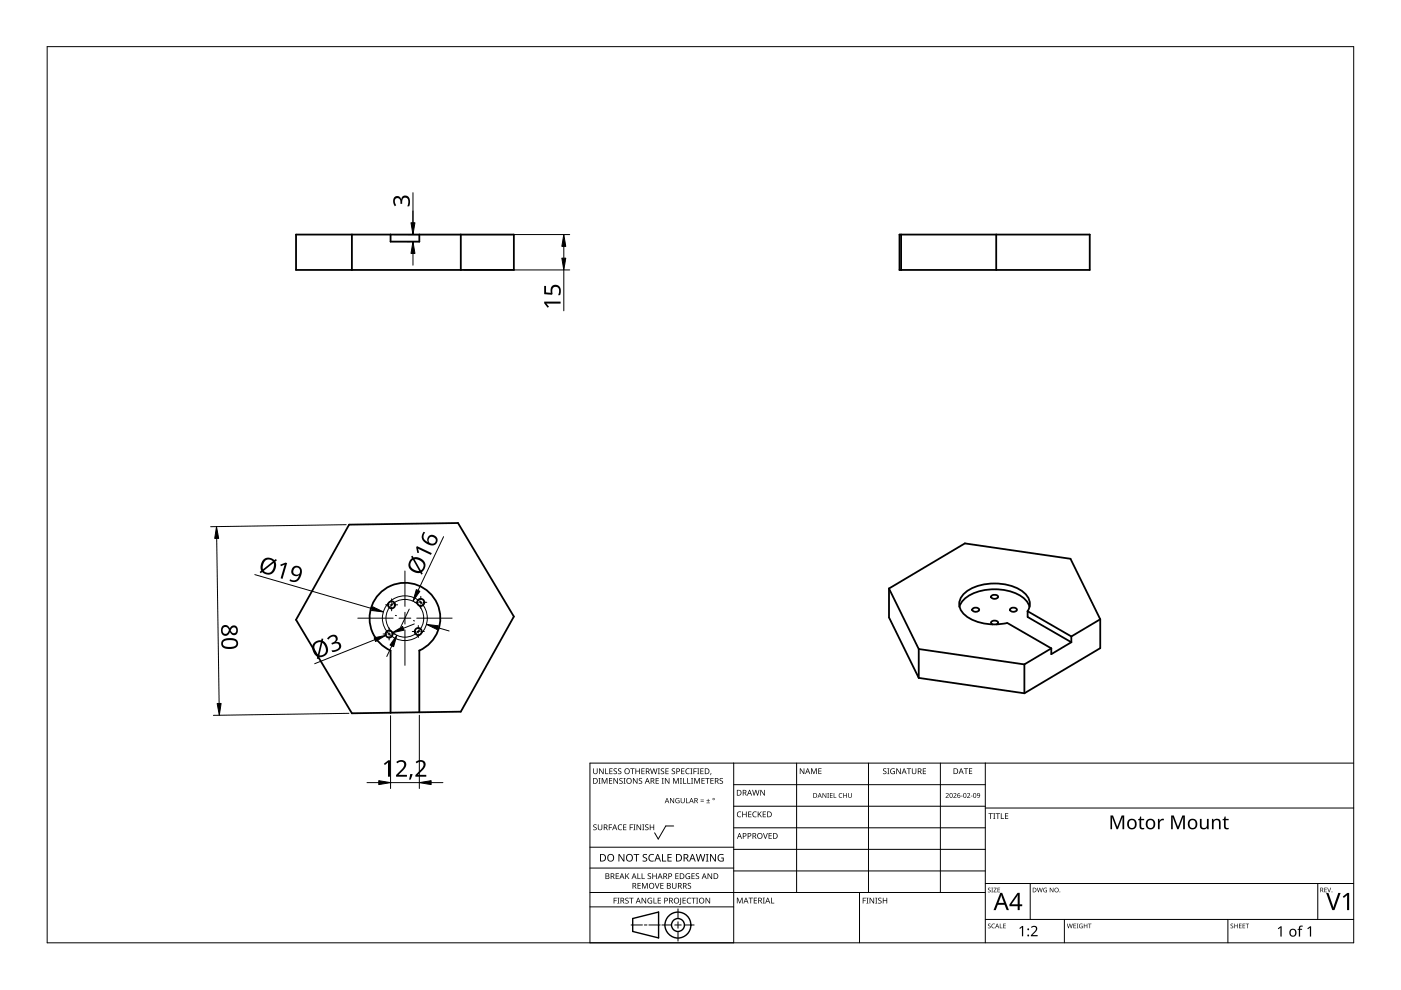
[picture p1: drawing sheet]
<svg xmlns="http://www.w3.org/2000/svg" width="297mm" height="210mm" viewBox="0 0 297 210" stroke-linecap="round" stroke-linejoin="round" font-family="sans-serif">
<g fill="none" stroke="#000" stroke-width=".38">
<path d="M62.8 49.7h46.1v7.5h-46.1zM74.6 49.7v7.5M82.8 49.7v1.5h6.1v-1.5M97.7 49.7v7.5M190.7 49.7h40.3v7.5h-40.3zM191 49.7v7.5M211.2 49.7v7.5M74 111.2l23.1-.3 11.8 19.8-11.2 20.2-23.1 .3-11.8-19.8zM188.5 124.8l6.3 12.8M188.5 124.8v6.1l6.3 12.8M188.5 124.8l16.1-9.6 22.4 3.3 6.3 12.8M194.8 137.6v6.1"/>
<path d="M194.8 137.6l22.4 3.3M203.4 128.7a6.2 6.2 0 0 1 5.3-3.6 10.8 10.8 0 0 1 8.5 1.8l.8 1.1 .3 .7M206.2 129.1l.6-.3a.55 .55 0 0 1 .8 .6l-.2 .2a.72 .72 0 0 1-.8 .1 .72 .72 0 0 1-.4-.6zM210.2 126.4l.7-.3a.61 .61 0 0 1 .7 .4 .9 .9 0 0 1-1.5 0zM210.4 132.4l-.2-.3a.77 .77 0 0 1 .6-.6 .77 .77 0 0 1 .8 .5l-.3 .4M213.6 132.1l9.3 5.4M214.2 129.1l.6-.3a.55 .55 0 0 1 .8 .6l-.2 .2a.72 .72 0 0 1-.8 .1 .72 .72 0 0 1-.4-.6zM217.8 129.6a2.86 2.86 0 0 0-.9-4.1 11.2 11.2 0 0 0-12.1 0 2.98 2.98 0 0 0 0 5.1 11.3 11.3 0 0 0 8.7 1.5M222.9 137.5l-5.7 3.4M227.1 136.2l-4.2 2.5v-1.2M227.1 134.9l-9.2-5.3v1.2l9.2 5.4M227.1 134.9v1.3"/>
<path d="M233.3 131.3v6.1l-16.1 9.6M233.3 131.3l-6.2 3.6M88.9 151v-13.1a7.5 7.5 0 0 0 2.9-11.4 7.5 7.5 0 0 0-11.9 0 7.5 7.5 0 0 0 2.9 11.4v13.2M194.8 143.7l22.4 3.3M217.2 140.9v6.1"/>
<circle cx="82.5" cy="134.4" r=".75"/>
<circle cx="83" cy="128.2" r=".75"/>
<circle cx="88.7" cy="133.9" r=".75"/>
<circle cx="89.2" cy="127.7" r=".75"/>
</g>
<path d="M10 9.9h277v190h-277z" fill="none" stroke="#000" stroke-width=".21"/>
<g fill="none" stroke="#000" stroke-width=".21">
<path d="M125.1 179.6h30.5M142.8 175.1h-1.6l-1.6 2.8-.8-1.3M155.6 166.4h53.3M155.6 161.8v38.1h-30.5v-38.1h161.9M168.9 161.8v27.4M184.1 161.8v27.4M199.4 161.8v27.4M208.9 170.9h-53.3M208.9 175.5h-53.3M208.9 161.8v38.1M287 171.3h-78.1M125.1 192.3h30.5"/>
<path d="M125.1 189.2h83.8M133.8 196.1h2.4M136.6 196.1h.6M140 196.1h-2.4M140.3 196.1h2.1M143.1 196.1h1.3M143.7 195.4v1.4M143.7 197.5v2M143.7 192.7v2M147.2 196.1h-2.1M155.6 180.1h53.3M155.6 184h-30.5"/>
<path d="M182.2 189.2v10.7M208.9 184.7h-53.3M218.4 187.3v7.6M225.7 194.9v5M260.3 194.9v5M279.4 187.3v7.6M287 194.9h-78.1M287 187.3h-78.1"/>
</g>
<g fill="#000">
<path d="M125.8 174.9l.5-.1h.2l-.1 .2a.25 .25 0 0 0-.3-.1 .25 .25 0 0 0 0 .4 .42 .42 0 0 1 .4 .5 .42 .42 0 0 1-.7 .2v-.1a.27 .27 0 0 0 .5 0 .27 .27 0 0 0-.1-.4l-.4-.2zM125.8 162.9h.1v.8a.32 .32 0 0 0 .3 .3 .32 .32 0 0 0 .3-.3v-.8h.2v.8a.47 .47 0 0 1-.5 .4 .47 .47 0 0 1-.4-.4zM126.9 165h.4l-.1 .1v1l.1 .1h-.4l.1-.1v-1zM126.8 174.8h.1v.8a.32 .32 0 0 0 .3 .3 .32 .32 0 0 0 .3-.3v-.8h.2v.8a.47 .47 0 0 1-.5 .4 .47 .47 0 0 1-.4-.4zM127 162.9h.2l.6 1v-1h.2v1.2h-.2l-.7-1 .1 1h-.2zM127.6 165h.2l.4 1 .4-1h.2v1.2h-.2v-1.1l-.4 1.1h-.1l-.4-1.1v1.1h-.1zM128.3 162.9h.2v1.1h.5v.1h-.7zM129.1 174.8h.7v.1h-.6v.5h.5v.1h-.5v.5h-.1zM129.1 165h.7v.1h-.5v.4h.5v.1h-.5v.4h.5v.2h-.7zM129.2 162.9h.7v.1h-.5v.4h.4v.2h-.4v.4h.5v.1h-.7zM130.1 163l.5-.1 .2 .1v.1a.25 .25 0 0 0-.4-.1 .25 .25 0 0 0 0 .4 .42 .42 0 0 1 .4 .5 .42 .42 0 0 1-.7 .2v-.1a.27 .27 0 0 0 .5 0 .27 .27 0 0 0-.1-.4l-.4-.2zM130.1 165h.1l.7 1v-1h.1v1.2h-.2l-.6-1v1h-.1z"/>
<path d="M131.1 175l.5-.2 .3 .1-.1 .1a.49 .49 0 0 0-.7 .4 .49 .49 0 0 0 .8 .4 .57 .57 0 0 1-.8 0 .57 .57 0 0 1 0-.8zM131.1 163l.4-.1 .2 .1v.1a.25 .25 0 0 0-.4-.1 .25 .25 0 0 0 0 .4 .42 .42 0 0 1 .4 .5 .42 .42 0 0 1-.6 .2v-.1a.27 .27 0 0 0 .4 0 .27 .27 0 0 0-.1-.4l-.3-.2zM131.4 165.1l.4-.2 .2 .1v.1a.25 .25 0 0 0-.4-.1 .25 .25 0 0 0 0 .4l.4 .2v.4l-.4 .2-.3-.1 .1-.1a.27 .27 0 0 0 .4 .1 .27 .27 0 0 0-.1-.4l-.4-.3zM132.2 165h.4l-.1 .1v1l.1 .1h-.4l.1-.1v-1zM132.1 174.8h.7v.1h-.5v.4h.5v.1h-.5v.5h.5v.1h-.7zM133.5 174.8h.7v.1h-.5v.5h.5v.1h-.5v.5h-.2zM133.6 162.9h.9v.1h-.3v1.1h-.2v-1.1h-.4zM134.3 174.8h.4l-.1 .1v1l.1 .1h-.4l.1-.1v-1zM134.2 165h.2l.6 1v-1h.2v1.2h-.2l-.7-1v1h-.1zM134.7 162.9h.2v.5h.6v-.5h.2v1.2h-.2v-.5h-.6v.5h-.2zM135 174.8h.1l.7 1v-1h.1v1.2h-.2l-.6-1v1h-.1zM135.5 165.1l.4-.2 .2 .1v.1a.25 .25 0 0 0-.4-.1 .25 .25 0 0 0 0 .4l.4 .2v.4l-.4 .2-.3-.1 .1-.1a.27 .27 0 0 0 .4 .1 .27 .27 0 0 0-.1-.4l-.3-.3z"/>
<path d="M136.2 174.8h.4l-.1 .1v1l.1 .1h-.4l.1-.1v-1zM136 162.9h.7v.1h-.6v.4h.5v.2h-.5v.4h.6v.1h-.7zM136.8 174.9l.4-.1h.3l-.1 .2a.25 .25 0 0 0-.3-.1 .25 .25 0 0 0 0 .4 .42 .42 0 0 1 .4 .5 .42 .42 0 0 1-.7 .2v-.1a.27 .27 0 0 0 .5 0 .27 .27 0 0 0-.1-.4l-.4-.2zM137.8 174.8h.1v.5h.6v-.5h.2v1.2h-.2v-.6h-.6v.6h-.1zM137.8 162.9h.2l.3 1 .2-1h.2l.3 1 .2-1h.2l-.3 1.2h-.2l-.3-1-.3 1h-.1zM139 165h.7v.1h-.5v.4h.5v.1h-.5v.4h.5v.2h-.7zM139.5 162.9h.4l-.1 .1v1l.1 .1h-.4l.1-.1v-1zM140.3 165h.4l-.1 .1v1l.1 .1h-.4l.1-.1v-1zM140.1 163l.5-.1 .2 .1v.1a.25 .25 0 0 0-.4-.1 .25 .25 0 0 0 0 .4 .42 .42 0 0 1 .4 .5 .42 .42 0 0 1-.7 .2l.1-.1a.27 .27 0 0 0 .4 0 .27 .27 0 0 0-.1-.4l-.4-.2zM141.1 162.9h.7v.1h-.6v.4h.5v.2h-.5v.4h.6v.1h-.7zM141 165h.1l.7 1v-1h.1v1.2h-.1l-.7-1v1h-.1zM142.1 169.2h.1l.6 .9v-.9h.1v1.1h-.1l-.6-.9v.9h-.1z"/>
<path d="M142.5 163l.4-.1 .2 .1v.1a.25 .25 0 0 0-.4-.1 .25 .25 0 0 0 0 .4 .42 .42 0 0 1 .4 .5 .42 .42 0 0 1-.6 .2v-.1a.27 .27 0 0 0 .4 0 .27 .27 0 0 0-.1-.4l-.4-.2zM142.7 165h.2l.4 1 .4-1h.2v1.2h-.1v-1.1l-.4 1.1h-.2l-.4-1.1v1.1h-.1zM143.3 169.3l.5-.1 .3 .1-.1 .1a.45 .45 0 0 0-.7 .3 .45 .45 0 0 0 .6 .5v-.4h-.2v-.1h.4v.6a.6 .6 0 0 1-.8-.2 .6 .6 0 0 1 0-.8zM144.2 165h.4l-.2 .1v1l.2 .1h-.4l.1-.1v-1zM144.8 165h.2v1h.5v.2h-.7zM144.4 162.9h.7v.1h-.5v.4h.5v.2h-.5v.4h.5v.1h-.7zM144.3 169.2h.2v.7a.28 .28 0 0 0 .2 .3 .28 .28 0 0 0 .3-.3v-.7h.2v.7a.42 .42 0 0 1-.5 .4 .42 .42 0 0 1-.4-.4zM145.5 169.2h.1v1h.5v.1h-.6zM145.7 165h.2v1h.5v.2h-.7zM145.5 163.1l.3-.2 .4 .1v.1l-.3-.1a.49 .49 0 0 0-.4 .7 .49 .49 0 0 0 .7 .3 .57 .57 0 0 1-.8-.1 .57 .57 0 0 1 0-.8zM146.4 162.9h.4l-.1 .1v1l.1 .1h-.4l.1-.1v-1zM146.5 165h.5l-.2 .1v1l.2 .1h-.5l.2-.1v-1z"/>
<path d="M147 162.9h.7v.1h-.5v.5h.5v.1h-.5v.5h-.2zM147.2 165h.2l.4 1 .4-1h.2v1.2h-.2l.1-1.1-.5 1.1h-.1l-.4-1.1v1.1h-.1zM147.8 162.9h.5l-.2 .1v1l.2 .1h-.5l.2-.1v-1zM148.5 169.9h.7v.1h-.7zM148.5 169.5h.7v.2h-.7zM148.5 162.9h.7v.1h-.6v.4h.5v.2h-.5v.4h.6v.1h-.7zM148.7 165h.7v.1h-.5v.4h.5v.1h-.5v.4h.5v.2h-.7zM149.8 170.2h.7v.1h-.7zM149.5 165h.9v.1h-.3v1.1h-.2v-1.1h-.4zM150.1 169.4l.1 .3h.3l-.3 .1v.3l-.1-.3h-.3l.3-.1zM150.7 163.9h.1l-.2 .4zM150.6 165h.7v.1h-.5v.4h.5v.1h-.5v.4h.5v.2h-.7z"/>
<path d="M152.6 165.1l.4-.2 .3 .1-.1 .1a.25 .25 0 0 0-.4-.1 .25 .25 0 0 0 0 .4l.4 .2 .1 .4-.4 .2-.4-.1 .1-.1a.27 .27 0 0 0 .5 .1 .27 .27 0 0 0-.1-.4l-.4-.3zM156.4 172.2l.4-.2 .4 .1-.1 .1a.49 .49 0 0 0-.7 .5 .49 .49 0 0 0 .7 .4 .57 .57 0 0 1-.8 0 .57 .57 0 0 1 0-.8zM157.4 172.1h.1v.5h.7v-.5h.1v1.2h-.1v-.6h-.7v.6h-.1zM158.6 172.1h.7v.1h-.5v.4h.5v.1h-.5v.4h.5v.2h-.7zM159.7 172.2l.3-.2 .4 .1v.1h-.3a.49 .49 0 0 0-.4 .6 .49 .49 0 0 0 .7 .3 .57 .57 0 0 1-.8 0 .57 .57 0 0 1 0-.8zM159.5 167.5h.1l.3 1 .3-1h.1l.3 1 .3-1h.1l-.3 1.2h-.2l-.3-1.1-.2 1.1h-.2zM160.7 172.1h.1v.6l.5-.6h.2l-.5 .5 .5 .7h-.1l-.5-.6-.1 .6h-.1zM161.8 176.6h.1l.4 1.1 .3-1.1h.2l-.4 1.2h-.2zM161.2 167.5h.2l.6 1v-1h.2v1.2h-.2l-.7-1v1h-.1zM161.7 172.1h.7v.1h-.5v.4h.5v.1h-.5v.4h.5v.2h-.7zM163 176.6h.6v.2h-.5v.3h.5v.2h-.5v.4h.5v.1h-.6zM169.6 162.9h.2l.6 1v-1h.1v1.2h-.1l-.7-1v1h-.1z"/>
<path d="M172 162.9h.2l.4 1 .3-1h.3v1.2h-.2v-1l-.4 1h-.1l-.4-1.1v1.1h-.1zM173.5 162.9h.7v.1h-.5v.4h.4v.1h-.4v.5h.5v.1h-.7zM174.4 168.1h.1l.6 .9v-.9h.1v1.1h-.2l-.5-.9v.9h-.1zM175.4 168.1h.4l-.2 .1 .2 1h-.4l.1-.1zM176 168.1h.5v.2h-.4v.3h.4v.1h-.4v.4h.4v.1h-.5zM176.8 168.1h.1v1h.4v.1h-.5zM178 168.3l.3-.2 .3 .1-.1 .1a.41 .41 0 0 0-.6 .4 .41 .41 0 0 0 .7 .3 .48 .48 0 0 1-.7 0 .48 .48 0 0 1 .1-.7zM178.8 168.1h.1v.5h.5v-.5h.2v1.1h-.2v-.5h-.5v.5h-.1zM179.8 168.1h.2v.7a.26 .26 0 0 0 .2 .3 .26 .26 0 0 0 .3-.3v-.7h.1v.7a.39 .39 0 0 1-.4 .4 .39 .39 0 0 1-.4-.4zM187.3 163l.4-.1 .2 .1v.1a.25 .25 0 0 0-.4-.1 .25 .25 0 0 0 0 .4 .42 .42 0 0 1 .4 .5 .42 .42 0 0 1-.6 .2v-.1a.27 .27 0 0 0 .4 0 .27 .27 0 0 0-.1-.4l-.3-.2zM188.1 162.9h.5l-.2 .1v1l.2 .1h-.5l.2-.1v-1zM188.9 163.1l.5-.2 .3 .1v.1a.5 .5 0 0 0-.8 .4 .5 .5 0 0 0 .7 .5v-.4h-.3v-.1h.4v.6a.66 .66 0 0 1-.8-.1 .66 .66 0 0 1 0-.9z"/>
<path d="M190 162.9h.2l.7 1-.1-1h.2v1.2h-.2l-.6-1v1h-.2zM192.3 162.9h.9v.1h-.4v1.1h-.2v-1.1h-.3zM193.3 162.9h.2v.8a.32 .32 0 0 0 .3 .3 .32 .32 0 0 0 .3-.3v-.8h.2v.8a.47 .47 0 0 1-.5 .4 .47 .47 0 0 1-.5-.4zM195.7 162.9h.6v.1h-.5v.4h.5v.2h-.5v.4h.5v.1h-.6zM200.5 168.3a.37 .37 0 0 1 .6 0 .37 .37 0 0 1-.2 .5l-.3 .3h.6v.1h-.7l.3-.4a.27 .27 0 0 0 .2-.4 .27 .27 0 0 0-.4-.1zM202.1 168.3a.37 .37 0 0 1 .6 0 .37 .37 0 0 1-.2 .5l-.2 .3h.5v.1h-.7l.3-.4a.27 .27 0 0 0 .3-.4 .27 .27 0 0 0-.5-.1zM203.7 168.7h.4v.1h-.4zM204.4 162.9h.9v.1h-.4v1.1h-.2v-1.1h-.3zM205 168.3a.37 .37 0 0 1 .6 0 .37 .37 0 0 1-.2 .5l-.2 .3h.5v.1h-.7l.3-.4a.27 .27 0 0 0 .3-.4 .27 .27 0 0 0-.5-.1zM205.8 168.7h.4v.1h-.4zM205.4 162.9h.7v.1h-.5v.4h.5v.1h-.5v.5h.5v.1h-.7zM209.6 172.4h.9v.2h-.4v1h-.1v-1h-.4z"/>
<path d="M210.6 172.4h.4l-.1 .1v1l.1 .1h-.4l.1-.1v-1zM211.1 172.4h.9v.2h-.4v1h-.1v-1h-.4zM212.2 172.4h.2v1.1h.5v.1h-.7zM213.1 172.4h.7v.2h-.6v.3h.5v.2h-.5v.4h.6v.1h-.7zM235.4 172.9h.6l.9 2.4 .9-2.4h.6v2.9h-.4v-2.5l-1 2.5h-.3l-.9-2.5v2.5h-.4zM241.7 173.1h.3v.5h.6v.3h-.6v1.3l.2 .3h.4v.3a.67 .67 0 0 1-1-.6v-1.3h-.3v-.2l.3-.1zM245.5 173.6h.3l.1 .4 .3-.4h.6l-.1 .3-.4 .1-.3 .3-.1 1.5h-.4zM248.3 172.9h.5l.9 2.4 1-2.4h.5v2.9h-.3v-2.5l-1 2.5h-.3l-1-2.5v2.5h-.3zM254.4 173.6h.4v1.4a.59 .59 0 0 0 .7 .5 .59 .59 0 0 0 .4-.7v-1.2h.4v2.2h-.3l-.1-.3a.84 .84 0 0 1-.9 .3 .84 .84 0 0 1-.6-.7zM257 173.6h.2l.1 .3a.83 .83 0 0 1 .9-.3 .83 .83 0 0 1 .6 .8v1.4h-.4v-1.4a.59 .59 0 0 0-.7-.5 .59 .59 0 0 0-.4 .8v1.1h-.3zM259.7 173.1h.2v.5h.6v.3h-.6v1.3l.2 .3h.4v.3a.67 .67 0 0 1-1-.6v-1.3h-.3v-.2l.3-.1zM130.1 190.3h.7v.2h-.5v.4h.4v.1h-.4v.6h-.2z"/>
<path d="M130.5 185.2h.7v.1h-.5v.4h.5v.1h-.5v.4h.5v.2h-.7zM130.9 190.3h.4l-.1 .2v.9l.1 .2h-.4l.1-.2v-.9zM131.1 181.1h.3l.8 1.3v-1.3h.2v1.6h-.3l-.8-1.4v1.4h-.2zM132.6 190.5l.4-.2 .3 .1-.1 .1a.25 .25 0 0 0-.4-.1 .25 .25 0 0 0 0 .4 .4 .4 0 0 1 .5 .3 .4 .4 0 0 1-.3 .5 .4 .4 0 0 1-.5-.2h.1a.27 .27 0 0 0 .5 .1 .27 .27 0 0 0-.1-.5l-.4-.2zM132.6 185.2h.1v.6l.6-.6h.1l-.4 .5 .5 .7h-.2l-.5-.6-.1 .6h-.1zM133.4 190.3h.9v.2h-.4v1.1h-.1v-1.1h-.4zM134.3 181.1h1.2v.2h-.5v1.4h-.2v-1.4h-.5zM135.2 185.2h.1v1h.5v.2h-.6zM135.2 187.2h.6v.1h-.5v.4h.5v.2h-.5v.4h.5v.1h-.6zM136 185.2h.2v1h.5v.2h-.7zM136.1 187.2h.2l.4 1 .4-1h.2v1.2h-.1v-1l-.4 1h-.2l-.4-1 .1 1h-.2zM136 190.3h.2l.7 1.1-.1-1.1h.2v1.3h-.2l-.6-1v1h-.2z"/>
<path d="M136.3 181.2l.4-.1h.5l-.2 .2a.33 .33 0 0 0-.5 .1 .33 .33 0 0 0 .4 .4 .49 .49 0 0 1 .3 .7 .49 .49 0 0 1-.8 .2l-.2-.1v-.2l.3 .1a.35 .35 0 0 0 .5-.2 .35 .35 0 0 0-.4-.4l-.3-.3zM137.4 190.5l.6-.2 .3 .1-.1 .1a.5 .5 0 0 0-.8 .4 .5 .5 0 0 0 .7 .5v-.3h-.3v-.2h.5v.6a.66 .66 0 0 1-.9-.1 .66 .66 0 0 1 0-.9zM137.4 185.3l.4-.2 .2 .1v.1a.25 .25 0 0 0-.4-.1 .25 .25 0 0 0 0 .4 .42 .42 0 0 1 .4 .6 .42 .42 0 0 1-.6 .2v-.2a.27 .27 0 0 0 .4 .1 .27 .27 0 0 0-.1-.4l-.3-.3zM137.7 181.3l.4-.2h.6l-.1 .2-.4-.1a.64 .64 0 0 0-.5 .9 .64 .64 0 0 0 .9 .3v.2a.83 .83 0 0 1-1-.3 .83 .83 0 0 1 .1-1zM138.6 190.3h.1v1.1h.5v.2h-.6zM138.8 187.2h.2l.3 1.1 .4-1.1h.1l-.4 1.2h-.1zM138.3 185.2h.2v.5h.6v-.5h.1v1.2h-.1v-.6h-.6v.6h-.2zM139.5 190.3h.6v.2h-.5v.4h.5v.1h-.5v.4h.5v.2h-.6zM140.4 181.1h.2v1.4h.7v.2h-.9zM140 187.2h.7v.1h-.5v.4h.5v.2h-.5v.4h.5v.1h-.7zM141.5 181.1h.9v.2h-.7v.4h.7v.2h-.7v.6h.7v.2h-.9zM142.5 187.2h.1v.8a.32 .32 0 0 0 .4 .3 .32 .32 0 0 0 .3-.3v-.8h.1v.8a.47 .47 0 0 1-.4 .4 .47 .47 0 0 1-.5-.4z"/>
<path d="M143.2 185.2h.7v.1h-.6v.4h.5v.1h-.5v.4h.6v.2h-.7zM144.2 190.3h.2v1.3l-.1 .2-.3 .1v-.2l.2-.1zM144.7 190.3h.7v.2h-.5v.4h.5v.1h-.5v.4h.5v.2h-.7zM145.5 185.3l.4-.2 .4 .1-.1 .1a.5 .5 0 0 0-.7 .4 .5 .5 0 0 0 .7 .5v-.3h-.3v-.2h.4v.6a.66 .66 0 0 1-.9-.1 .66 .66 0 0 1 .1-.9zM145.8 190.5l.3-.2 .4 .1v.1h-.3a.49 .49 0 0 0-.4 .6 .49 .49 0 0 0 .7 .3 .57 .57 0 0 1-.8 0 .57 .57 0 0 1 0-.8zM145.9 187.3l.4-.1 .2 .1v.1a.25 .25 0 0 0-.4-.1 .25 .25 0 0 0 0 .4l.4 .2v.3l-.4 .2h-.3l.1-.1a.27 .27 0 0 0 .4 0 .27 .27 0 0 0-.1-.4l-.4-.2zM146.6 190.3h.9v.2h-.4v1.1h-.1v-1.1h-.4zM146.6 185.2h.7v.1h-.5v.4h.5v.1h-.5v.4h.5v.2h-.7zM147.6 190.3h.4l-.1 .2v.9l.1 .2h-.4l.1-.2v-.9zM147.6 185.3l.4-.2 .2 .1v.1a.25 .25 0 0 0-.4-.1 .25 .25 0 0 0 0 .4 .42 .42 0 0 1 .4 .6 .42 .42 0 0 1-.7 .2l.1-.2a.27 .27 0 0 0 .4 .1 .27 .27 0 0 0-.1-.4l-.4-.3zM147.5 181.1h.2l.4 1.3 .3-1.3h.2l.4 1.3 .3-1.3h.2l-.4 1.6h-.2l-.4-1.4-.3 1.4h-.2zM149.7 181.1h.5l-.2 .1v1.3l.2 .2h-.5l.1-.2v-1.3z"/>
<path d="M149.6 190.3h.2l.6 1.1v-1.1h.2v1.3h-.2l-.7-1v1h-.1zM150 185.2h.2l.6 1v-1h.2v1.2h-.2l-.6-1v1h-.2zM150.5 181.1h.3l.8 1.3v-1.3h.2v1.6h-.2l-.9-1.4v1.4h-.2zM152.4 181.3l.7-.2h.3l-.1 .2a.65 .65 0 0 0-1 .5 .65 .65 0 0 0 .9 .7v-.5h-.3v-.2h.5v.8a.86 .86 0 0 1-1.1-.2 .86 .86 0 0 1 .1-1.1zM156.2 190.3h.3l.3 1 .4-1h.3v1.2h-.2v-1l-.4 1h-.1l-.4-1v1h-.2zM158.7 190.3h.9v.2h-.3v1h-.2v-1h-.4zM159.8 190.3h.7v.2h-.5v.3h.5v.2h-.5v.4h.5v.1h-.7zM161.7 190.3h.5l-.2 .2v.9l.2 .1h-.5l.2-.1v-.9zM163.5 190.3h.1v1.1h.6v.1h-.7zM182.9 190.3h.7v.2h-.5v.4h.5v.1h-.5v.6h-.2zM183.7 190.3h.4l-.1 .2v.9l.1 .2h-.4l.1-.2v-.9zM184.4 190.3h.1l.7 1v-1h.1v1.3h-.1l-.7-1v1h-.1z"/>
<path d="M185.6 190.3h.4l-.1 .2v.9l.1 .2h-.4l.1-.2v-.9zM186.2 190.5l.5-.2 .2 .1v.1a.25 .25 0 0 0-.4-.1 .25 .25 0 0 0 0 .4l.4 .2v.4l-.4 .2-.3-.1v-.1a.27 .27 0 0 0 .5 .1 .27 .27 0 0 0-.1-.5l-.4-.2zM187.2 190.3h.1v.6h.6v-.6h.2v1.3h-.2v-.6h-.6v.6h-.1zM209.5 188.3l.3-.1 .2 .2a.24 .24 0 0 0-.3-.1 .24 .24 0 0 0-.1 .3 .24 .24 0 0 0 .3 .1l.2 .2-.1 .2-.4 .1-.2-.2a.23 .23 0 0 0 .4 .2 .23 .23 0 0 0 0-.4l-.3-.2zM209.5 195.9l.3-.1 .2 .2a.24 .24 0 0 0-.3-.1 .24 .24 0 0 0-.1 .3 .24 .24 0 0 0 .3 .1 .31 .31 0 0 1 0 .5 .31 .31 0 0 1-.5-.1 .23 .23 0 0 0 .4 .1 .23 .23 0 0 0 0-.4l-.3-.2zM210.2 188.2h.3l-.1 .1 .1 .9h-.3l.1-.1zM210.3 196l.4-.2 .2 .1v.1a.39 .39 0 0 0-.6 .3 .39 .39 0 0 0 .6 .4 .46 .46 0 0 1-.7-.1 .46 .46 0 0 1 .1-.6zM210.7 188.2h.6l-.5 .9h.5v.1h-.7l.5-.9h-.4zM212 195.8h.1v.9l.4 .1h-.5zM211.5 188.2h.5l-.4 .1v.3h.4l-.4 .1v.4l.4 .1h-.5zM212.7 195.8h.5l-.4 .1v.3h.4l-.4 .2v.3l.4 .1h-.5zM216.1 196.8l.6-.5h.2v2.2h-.2v-1.9l-.4 .4z"/>
<path d="M218.6 196.5a.76 .76 0 0 1 1.2 0 .76 .76 0 0 1-.3 1.2l-.6 .6h1.1v.2h-1.4v-.2l.7-.8a.52 .52 0 0 0 .3-.8 .52 .52 0 0 0-.9 0zM219.8 188.2h.2l.2 .8 .2-.8h.1l.3 .8 .2-.8h.1l-.3 1h-.1l-.2-.8-.3 .8h-.1zM221.3 188.3h.7h-.1a.4 .4 0 0 0-.6 .4 .4 .4 0 0 0 .6 .4v-.3l-.2-.1h.3v.5a.53 .53 0 0 1-.7-.2 .53 .53 0 0 1 0-.7zM222.6 188.2h.1l.5 .8v-.8h.1v1h-.1l-.5-.8v.8h-.1zM226.2 195.8h.1l.2 .9 .3-.9h.1l.2 .9 .2-.9h.1l-.2 1h-.1l-.3-.8-.2 .8h-.1zM227.6 195.8h.5l-.4 .1v.3h.4l-.4 .2v.3l.4 .1h-.5zM228.3 195.8h.3l-.1 .1 .1 .9h-.3l.1-.1zM228.9 196l.7-.1-.2 .1a.4 .4 0 0 0-.5 .3 .4 .4 0 0 0 .5 .4v-.3l-.2-.1h.4v.5a.53 .53 0 0 1-.7-.1 .53 .53 0 0 1 0-.7zM229.8 195.8h.1v.4h.5v-.4h.1v1h-.1v-.4h-.5v.4h-.1zM230.7 195.8h.7l-.3 .1v.9h-.1v-.9zM260.9 195.9l.4-.1 .1 .2a.24 .24 0 0 0-.3-.1 .24 .24 0 0 0-.1 .3 .24 .24 0 0 0 .4 .1 .31 .31 0 0 1 0 .5 .31 .31 0 0 1-.5-.1 .23 .23 0 0 0 .3 .1 .23 .23 0 0 0 .1-.4l-.4-.2zM261.7 195.8h.1v.4h.5v-.4h.1v1h-.1v-.4h-.5v.4h-.1z"/>
<path d="M262.7 195.8h.5l-.4 .1v.3h.4l-.4 .2v.3l.4 .1h-.5zM263.5 195.8h.5l-.4 .1v.3h.4l-.4 .2v.3l.4 .1h-.5zM264.1 195.8h.7l-.3 .1v.9h-.1v-.9zM270.9 196.9l.6-.5h.2v2.2h-.2v-1.9l-.4 .3zM275.5 196.4l.7-.1v.2h-.4l-.1 .2-.1 .2h.5v.2h-.5v1.5h-.2v-1.5h-.3l.3-.2zM277.2 196.9l.6-.5h.2v2.2h-.3v-1.9l-.4 .3zM281.2 189.3h.5l1 3.2 1-3.2h.5l-1.3 3.7h-.4zM280.8 188.2h.5l-.4 .1v.3h.4l-.4 .1v.4l.4 .1h-.5zM281.4 188.2h.1l.3 .8 .3-.8h.1l-.3 1h-.1zM284.7 190.1l1-.8h.3v3.7h-.4v-3.2l-.7 .6z"/>
<path d="M125.8 165h.3a.54 .54 0 0 1 .6 .6 .56 .56 0 0 1-.6 .6h-.3zM125.9 165.1v.9h.2a.43 .43 0 0 0 .5-.4 .41 .41 0 0 0-.5-.5z"/>
<path d="M128 174.8h.3a.35 .35 0 0 1 .5 .2 .35 .35 0 0 1-.3 .5l.4 .5h-.2l-.3-.5h-.2v.5h-.2zM128.2 174.9v.5h.1a.23 .23 0 0 0 .3-.2 .23 .23 0 0 0-.3-.3z"/>
<path d="M130.3 174.8h.1l.5 1.2h-.2l-.1-.4h-.5l-.2 .4h-.1zM130.3 175l-.2 .5h.4z"/>
<path d="M132.3 163.5a.61 .61 0 0 1 1.2 0 .61 .61 0 0 1-1.2 0zM132.7 163.1l-.1 .4a.45 .45 0 0 0 .5 .4 .45 .45 0 0 0 .3-.5 .45 .45 0 0 0-.5-.4z"/>
<path d="M132.7 165.6a.61 .61 0 0 1 1.2 0 .61 .61 0 0 1-1.2 0zM133.1 165.2a.47 .47 0 0 0-.1 .7 .47 .47 0 0 0 .7-.1 .45 .45 0 0 0 0-.6 .45 .45 0 0 0-.6 0z"/>
<path d="M136.9 162.9h.4a.35 .35 0 0 1 .4 .3 .35 .35 0 0 1-.2 .4l.3 .5h-.2l-.3-.5h-.2v.5h-.2zM137.1 163v.5h.2a.23 .23 0 0 0 .3-.2 .23 .23 0 0 0-.3-.3z"/>
<path d="M137.2 165h.1l.5 1.2h-.2l-.1-.4h-.5l-.1 .4h-.2zM137.2 165.1l-.2 .6h.4z"/>
<path d="M138 165h.3a.35 .35 0 0 1 .4 .2 .35 .35 0 0 1-.2 .4l.3 .6h-.2l-.3-.5h-.2v.5h-.1zM138.1 165.1v.4h.2a.23 .23 0 0 0 .3-.2 .23 .23 0 0 0-.3-.2z"/>
<path d="M141.4 169.2h.1l.4 1.1h-.1l-.2-.3h-.4l-.1 .3h-.2zM141.4 169.3l-.2 .5h.4z"/>
<path d="M143.4 162.9h.3a.41 .41 0 0 1 .5 .5 .41 .41 0 0 1-.6 .3v.4h-.2zM143.6 163v.5a.29 .29 0 0 0 .4-.2 .29 .29 0 0 0-.4-.3z"/>
<path d="M146.5 169.2h.2l.4 1.1h-.2l-.1-.3h-.4l-.2 .3h-.1zM146.6 169.3l-.2 .5h.4z"/>
<path d="M147.2 169.2h.3a.31 .31 0 0 1 .4 .2 .31 .31 0 0 1-.2 .4l.3 .5h-.1l-.3-.5h-.2v.5h-.2zM147.4 169.3v.4h.1a.21 .21 0 0 0 .3-.2 .21 .21 0 0 0-.3-.2z"/>
<path d="M149.4 162.9h.4a.61 .61 0 0 1 .6 .6 .61 .61 0 0 1-.6 .6h-.4zM149.6 163v1h.2a.48 .48 0 0 0 .4-.5 .48 .48 0 0 0-.4-.5z"/>
<path d="M151.1 169.4a.24 .24 0 0 1 .4 0 .24 .24 0 0 1-.4 0zM151.2 169.4a.15 .15 0 0 0 .3 0 .15 .15 0 0 0-.3 0z"/>
<path d="M151.6 165h.3a.35 .35 0 0 1 .4 .2 .35 .35 0 0 1-.2 .4l.3 .6h-.1l-.3-.5h-.3v.5h-.1zM151.7 165.1v.4h.2a.23 .23 0 0 0 .3-.2 .23 .23 0 0 0-.3-.2z"/>
<path d="M156.7 176.6h.2l.4 1.2h-.1l-.2-.3h-.5l-.1 .3h-.2zM156.8 176.8l-.2 .5h.4z"/>
<path d="M156.2 167.5h.4a.61 .61 0 0 1 .6 .6 .61 .61 0 0 1-.6 .6h-.4zM156.4 167.6v1h.2a.49 .49 0 0 0 .4-.4 .49 .49 0 0 0-.3-.6z"/>
<path d="M157.5 167.5h.3a.35 .35 0 0 1 .4 .2 .35 .35 0 0 1-.2 .4l.3 .6h-.1l-.3-.5h-.3v.5h-.1zM157.6 167.6v.5h.2a.23 .23 0 0 0 .3-.3 .23 .23 0 0 0-.3-.2z"/>
<path d="M157.5 176.6h.3a.41 .41 0 0 1 .5 .5 .41 .41 0 0 1-.7 .3v.4h-.1zM157.6 176.8v.4a.29 .29 0 0 0 .5-.2 .29 .29 0 0 0-.5-.2z"/>
<path d="M158.5 176.6h.3a.41 .41 0 0 1 .5 .5 .41 .41 0 0 1-.6 .3v.4h-.2zM158.7 176.8v.4a.29 .29 0 0 0 .4-.2 .29 .29 0 0 0-.4-.2z"/>
<path d="M158.8 167.5h.2l.5 1.2h-.2l-.1-.4h-.5l-.2 .4h-.1zM158.9 167.6l-.2 .6h.4z"/>
<path d="M159.6 176.6h.3a.35 .35 0 0 1 .4 .3 .35 .35 0 0 1-.2 .4l.3 .5h-.2l-.3-.5h-.2v.5h-.1zM159.7 176.8v.4h.2a.23 .23 0 0 0 .3-.2 .23 .23 0 0 0-.3-.2z"/>
<path d="M160.4 177.2a.65 .65 0 0 1 1.3 0 .65 .65 0 0 1-1.3 0zM160.8 176.8l-.1 .4a.45 .45 0 0 0 .5 .4 .45 .45 0 0 0 .4-.5 .45 .45 0 0 0-.5-.4z"/>
<path d="M162.7 172.1h.3a.61 .61 0 0 1 .6 .6 .61 .61 0 0 1-.6 .6h-.3zM162.8 172.2v.9h.2a.48 .48 0 0 0 .5-.4 .48 .48 0 0 0-.5-.5z"/>
<path d="M163.9 176.6h.4a.61 .61 0 0 1 .6 .7 .61 .61 0 0 1-.7 .5h-.3zM164.1 176.8v.9h.1a.48 .48 0 0 0 .5-.4 .48 .48 0 0 0-.4-.5z"/>
<path d="M171.2 162.9h.1l.5 1.2h-.2l-.1-.4h-.5l-.1 .4h-.2zM171.2 163.1l-.1 .5h.3z"/>
<path d="M172.4 168.1h.3a.46 .46 0 0 1 .6 .5 .47 .47 0 0 1-.6 .6h-.3zM172.6 168.3v.8l.3-.1 .2-.2v-.4z"/>
<path d="M173.7 168.1l.6 1.1-.3-.4h-.4l-.3 .4zM173.8 168.3l-.2 .4h.4z"/>
<path d="M191.6 162.9h.2l.4 1.2h-.1l-.2-.4h-.4l-.2 .4h-.1zM191.7 163.1l-.2 .5h.4z"/>
<path d="M194.6 162.9h.3a.35 .35 0 0 1 .5 .2 .35 .35 0 0 1-.3 .5l.4 .5h-.2l-.3-.5h-.3v.5h-.1zM194.7 163v.5h.2a.23 .23 0 0 0 .3-.2 .23 .23 0 0 0-.3-.3z"/>
<path d="M201.4 168.2l.4-.1 .2 .3v.5l-.2 .3-.3-.1-.2-.2zM201.5 168.3l-.1 .2a.38 .38 0 0 0 .3 .5 .41 .41 0 0 0 .2-.4 .41 .41 0 0 0-.4-.3z"/>
<path d="M203.1 168.2l.4-.1-.3 .2-.1 .3a.35 .35 0 0 1 .5 .2 .35 .35 0 0 1-.4 .5 .35 .35 0 0 1-.2-.5zM203.1 168.9a.22 .22 0 0 0 .4 0 .22 .22 0 0 0-.4 0z"/>
<path d="M202.2 162.9h.3a.55 .55 0 0 1 .6 .6 .56 .56 0 0 1-.6 .6h-.3zM202.3 163v1h.2a.48 .48 0 0 0 .5-.5 .48 .48 0 0 0-.5-.5z"/>
<path d="M203.7 162.9h.2l.4 1.2h-.1l-.2-.4h-.5l-.1 .4h-.2zM203.8 163.1l-.2 .5h.4z"/>
<path d="M204.3 168.2l.4-.1 .2 .3v.5l-.2 .3-.3-.1-.1-.2zM204.4 168.3l-.1 .4a.26 .26 0 0 0 .3 .4 .26 .26 0 0 0 .2-.4l-.1-.4z"/>
<path d="M206.4 168.2l.4-.1 .2 .3v.5l-.2 .3-.3-.1-.2-.2zM206.5 168.3v.1a.37 .37 0 0 0-.1 .4 .37 .37 0 0 0 .4 .2 .4 .4 0 0 0 .1-.4 .4 .4 0 0 0-.4-.3z"/>
<path d="M207.2 168.2a.49 .49 0 0 1 .6 .4 .49 .49 0 0 1-.4 .6l-.2-.1 .4-.1 .1-.3a.32 .32 0 0 1-.5 0 .32 .32 0 0 1 0-.5zM207.2 168.5a.25 .25 0 0 0 .5 0 .25 .25 0 0 0-.5 0z"/>
<path d="M239.2 173.9a1.03 1.03 0 0 1 1.2-.2 1.03 1.03 0 0 1 .6 1 1.06 1.06 0 0 1-1.3 1.1 1.06 1.06 0 0 1-.7-1.6zM239.6 174l-.3 .7a.69 .69 0 0 0 .8 .8 .69 .69 0 0 0 .5-1 .64 .64 0 0 0-.3-.6 .64 .64 0 0 0-.7 .1z"/>
<path d="M243.2 173.9a1.02 1.02 0 0 1 1.2-.2 1.02 1.02 0 0 1 .5 1 1.06 1.06 0 0 1-1.3 1.1 1.06 1.06 0 0 1-.6-1.6zM243.5 174a.85 .85 0 0 0-.2 1 .85 .85 0 0 0 .9 .5 .82 .82 0 0 0 .4-1.1 .82 .82 0 0 0-1.1-.4z"/>
<path d="M252.1 173.9a1.02 1.02 0 0 1 1.2-.2 1.02 1.02 0 0 1 .6 1 1.06 1.06 0 0 1-1.3 1.1 1.06 1.06 0 0 1-.7-1.6zM252.5 174a.85 .85 0 0 0-.3 1 .85 .85 0 0 0 .9 .5 .82 .82 0 0 0 .4-1.1 .82 .82 0 0 0-1-.4z"/>
<path d="M128.4 185.2h.3a.31 .31 0 0 1 .5 .1 .31 .31 0 0 1-.3 .4 .33 .33 0 0 1 .3 .4 .33 .33 0 0 1-.4 .3h-.4zM128.5 185.8v.4h.3a.23 .23 0 0 0 .3-.2 .23 .23 0 0 0-.3-.2zM128.5 185.3v.4h.2a.21 .21 0 0 0 .3-.2 .21 .21 0 0 0-.3-.2z"/>
<path d="M127.2 181.1h.5a.71 .71 0 0 1 .8 .8 .73 .73 0 0 1-.8 .8h-.5zM127.4 181.2v1.3h.2a.56 .56 0 0 0 .7-.6 .54 .54 0 0 0-.6-.7z"/>
<path d="M129.5 185.2h.3a.35 .35 0 0 1 .4 .2 .35 .35 0 0 1-.2 .4l.3 .6h-.1l-.3-.5h-.3v.5h-.1zM129.6 185.3v.4h.2a.23 .23 0 0 0 .3-.2 .23 .23 0 0 0-.3-.2z"/>
<path d="M128.9 181.3a.76 .76 0 0 1 1.1 .1 .76 .76 0 0 1-.1 1.1 .76 .76 0 0 1-1.1-.3v-.5zM129.1 181.4a.62 .62 0 0 0-.1 .8 .62 .62 0 0 0 .8 .2l.1-.1a.61 .61 0 0 0 0-.8 .61 .61 0 0 0-.8-.1z"/>
<path d="M131.6 190.3h.3a.35 .35 0 0 1 .4 .3 .35 .35 0 0 1-.2 .4l.3 .6h-.1l-.3-.5h-.3v.5h-.1zM131.7 190.5v.4h.2a.23 .23 0 0 0 .3-.2 .23 .23 0 0 0-.3-.2z"/>
<path d="M131.8 185.2h.1l.5 1.2h-.2l-.1-.4h-.5l-.1 .4h-.2zM131.9 185.3l-.2 .6h.4z"/>
<path d="M132.9 181.3a.76 .76 0 0 1 1.1 .1 .76 .76 0 0 1-.1 1.1 .76 .76 0 0 1-1.1-.3l-.1-.5zM133.1 181.4a.62 .62 0 0 0-.2 .8 .62 .62 0 0 0 .9 .2l.1-.1a.61 .61 0 0 0 0-.8 .61 .61 0 0 0-.8-.1z"/>
<path d="M134.1 187.2h.3a.35 .35 0 0 1 .5 .2 .35 .35 0 0 1-.3 .5l.4 .5h-.2l-.3-.5h-.2v.5h-.2zM134.3 187.3v.5h.1a.23 .23 0 0 0 .3-.2 .23 .23 0 0 0-.3-.3z"/>
<path d="M134.4 185.2h.1l.5 1.2h-.2l-.1-.4h-.5l-.1 .4h-.2zM134.4 185.3l-.2 .6h.4z"/>
<path d="M135.3 190.3h.1l.5 1.3h-.2l-.1-.4h-.5l-.2 .4h-.1zM135.3 190.5l-.2 .5h.4z"/>
<path d="M137.5 187.8a.61 .61 0 0 1 1.2 0 .61 .61 0 0 1-1.2 0zM137.9 187.4a.47 .47 0 0 0-.1 .7 .47 .47 0 0 0 .7 0v-.1a.45 .45 0 0 0 0-.5 .45 .45 0 0 0-.6-.1z"/>
<path d="M139.4 181.1h.1l.6 1.6h-.2l-.1-.5h-.7l-.2 .5h-.2zM139.4 181.3l-.2 .7h.5z"/>
<path d="M139.9 185.2h.1l.5 1.2h-.2l-.1-.4h-.5l-.1 .4h-.2zM139.9 185.3l-.1 .6h.3z"/>
<path d="M140.7 185.2h.3a.35 .35 0 0 1 .4 .2 .35 .35 0 0 1-.2 .4l.3 .6h-.2l-.2-.5h-.3v.5h-.1zM140.8 185.3v.4h.2a.23 .23 0 0 0 .3-.2 .23 .23 0 0 0-.3-.2z"/>
<path d="M141.4 187.2h.3a.31 .31 0 0 1 .5 .2 .31 .31 0 0 1-.2 .4 .33 .33 0 0 1 .2 .4 .33 .33 0 0 1-.4 .2h-.4zM141.5 187.9v.4h.3a.23 .23 0 0 0 .3-.2 .23 .23 0 0 0-.3-.2zM141.5 187.3v.4h.3a.21 .21 0 0 0 .2-.2 .21 .21 0 0 0-.3-.2z"/>
<path d="M140.8 190.3h.4a.41 .41 0 0 1 .4 .5 .41 .41 0 0 1-.6 .3v.5h-.2zM141 190.5v.5a.29 .29 0 0 0 .5-.3 .29 .29 0 0 0-.5-.2z"/>
<path d="M141.9 190.3h.3a.35 .35 0 0 1 .4 .3 .35 .35 0 0 1-.2 .4l.3 .6h-.1l-.3-.5h-.3v.5h-.1zM142 190.5v.4h.2a.23 .23 0 0 0 .3-.2 .23 .23 0 0 0-.3-.2z"/>
<path d="M141.7 185.2h.3a.41 .41 0 0 1 .5 .5 .41 .41 0 0 1-.6 .2v.5h-.2zM141.9 185.3v.5a.29 .29 0 0 0 .4-.3 .29 .29 0 0 0-.4-.2z"/>
<path d="M143.7 187.2h.4a.35 .35 0 0 1 .4 .2 .35 .35 0 0 1-.2 .5l.3 .5h-.2l-.3-.5h-.2v.5h-.2zM143.9 187.3v.5h.2a.23 .23 0 0 0 .3-.2 .23 .23 0 0 0-.3-.3z"/>
<path d="M142.8 191a.61 .61 0 0 1 1.2 0 .61 .61 0 0 1-1.2 0zM143.2 190.6a.47 .47 0 0 0-.1 .7 .47 .47 0 0 0 .7-.1 .45 .45 0 0 0-.1-.6 .45 .45 0 0 0-.5 0z"/>
<path d="M143.3 181.1h.5a.71 .71 0 0 1 .8 .8 .73 .73 0 0 1-.8 .8h-.5zM143.5 181.2v1.3h.2a.56 .56 0 0 0 .7-.6 .54 .54 0 0 0-.6-.7z"/>
<path d="M144.8 187.2h.3a.35 .35 0 0 1 .5 .2 .35 .35 0 0 1-.3 .5l.4 .5h-.2l-.3-.5h-.2v.5h-.2zM145 187.3v.5h.1a.23 .23 0 0 0 .3-.2 .23 .23 0 0 0-.3-.3z"/>
<path d="M144.1 185.2h.4a.61 .61 0 0 1 .6 .6 .61 .61 0 0 1-.6 .6h-.4zM144.3 185.3v.9h.1a.48 .48 0 0 0 .5-.4 .48 .48 0 0 0-.4-.5z"/>
<path d="M144.9 181.1h.5a.45 .45 0 0 1 .5 .3 .45 .45 0 0 1-.3 .6l.5 .7h-.3l-.3-.7h-.4v.7h-.2zM145.1 181.3v.5h.3a.3 .3 0 0 0 .3-.3 .3 .3 0 0 0-.3-.2z"/>
<path d="M146.7 181.1h.2l.6 1.6h-.2l-.2-.5h-.6l-.2 .5h-.2zM146.8 181.3l-.2 .7h.5z"/>
<path d="M148.1 191a.61 .61 0 0 1 1.2 0 .61 .61 0 0 1-1.2 0zM148.4 191a.45 .45 0 0 0 .9 0 .45 .45 0 0 0-.9 0z"/>
<path d="M149.2 185.2h.2l.5 1.2h-.2l-.2-.4h-.4l-.2 .4h-.1zM149.3 185.3l-.2 .6h.4z"/>
<path d="M151.3 185.2h.4a.61 .61 0 0 1 .6 .6 .61 .61 0 0 1-.6 .6h-.4zM151.5 185.3v.9h.1a.48 .48 0 0 0 .5-.4 .48 .48 0 0 0-.4-.5z"/>
<path d="M158.1 190.3h.1l.5 1.2h-.2l-.1-.3h-.5l-.1 .3h-.2zM158.2 190.5l-.2 .5h.4z"/>
<path d="M160.8 190.3h.3a.35 .35 0 0 1 .4 .3 .35 .35 0 0 1-.2 .4l.3 .5h-.1l-.3-.5h-.3v.5h-.1zM160.9 190.5v.4h.2a.23 .23 0 0 0 .3-.2 .23 .23 0 0 0-.3-.2z"/>
<path d="M162.7 190.3h.1l.5 1.2h-.1l-.2-.3h-.5l-.1 .3h-.2zM162.8 190.5l-.2 .5h.4z"/>
<path d="M211.4 195.8l.5 1-.3-.3h-.4l-.2 .3zM211.4 196l-.1 .4h.3z"/>
<path d="M212.1 189.3h.4l1.4 3.7h-.5l-.4-1.2h-1.5l-.4 1.2h-.4zM212.3 189.8l-.6 1.6h1.2z"/>
<path d="M215.7 189.3h.5v2.4h.5v.4h-.5v.9h-.4v-.9h-1.8v-.3zM215.8 189.8l-1.3 1.9h1.3z"/>
<path d="M219 188.2h.3a.44 .44 0 0 1 .4 .5 .45 .45 0 0 1-.5 .5h-.2zM219.1 188.3v.8l.3-.1 .2-.2v-.3z"/>
<path d="M223.5 188.7a.5 .5 0 0 1 1 0 .5 .5 0 0 1-1 0zM223.7 188.7a.36 .36 0 0 0 .7 0 .36 .36 0 0 0-.7 0z"/>
<path d="M273.6 197.1a.82 .82 0 0 1 1.2 .1 .82 .82 0 0 1-.2 1.2 .82 .82 0 0 1-1.2-.4zM273.8 197.2a.58 .58 0 0 0-.1 .9 .58 .58 0 0 0 .8 0l.1-.2a.53 .53 0 0 0-.1-.6 .53 .53 0 0 0-.7-.1z"/>
<path d="M279.9 188.2h.3a.28 .28 0 0 1 .3 .2 .28 .28 0 0 1-.1 .3l.2 .5-.4-.4h-.1v.4h-.2zM280.1 188.3v.4h.1a.19 .19 0 0 0 .2-.2 .19 .19 0 0 0-.2-.2z"/>
<circle cx="218" cy="198.3" r=".2"/>
<circle cx="218" cy="197" r=".2"/>
<circle cx="224.7" cy="189.1" r=".09"/>
<circle cx="282.4" cy="189.1" r=".09"/>
</g>
<g fill="none" stroke="#000" stroke-width=".3">
<path d="M134.1 194.7l5.5-1.3v5.5l-5.5-1.4z"/>
<circle cx="143.7" cy="196.1" r="2.74"/>
<circle cx="143.7" cy="196.1" r="1.37"/>
</g>
<g fill="none" stroke="#000" stroke-width=".21">
<path d="M75.9 131.1h7.5M81.2 134.4h.8M81.8 128.2h.7M82.5 134.9v.8M82.5 133.1v.8M82.5 134.2v.5M82.8 134.4h-.6M83 128.8v.7M83 127v.7M83 128v.5M83.3 128.2h-.5M83.8 134.4h-.8"/>
<path d="M84.3 128.2h-.7M84.6 131.1h2.5M85.9 121.1v7.5M85.9 129.8v2.5M85.9 133.6v7.5M88.2 133.9h-.8M88.4 131.1h7.5M88.4 133.9h.5M88.7 134.4v.8M88.7 132.6v.8M88.7 133.6v.6M88.7 127.7h-.8"/>
<path d="M89 127.7h.5M89.2 133.9h.8M89.2 128.2v.8M89.2 126.4v.8M89.2 127.4v.6M89.7 127.7h.8"/>
</g>
<g fill="none" stroke="#000" stroke-width=".21">
<path d="M83.4 49.7h37.4M86.3 51.2h.6M87.6 53.7v2.5M87.6 40.9v7M98.3 57.2h22.5M119.5 57.2v8.7M119.5 52.2v2.5M45.9 114.2l.6 35M73.4 111.2l-28.7 .5M94 113.8l-5.4 11.4M54 121.8l24.9 7.2M79.5 135.6l-12.8 5.1"/>
<path d="M83.1 136.9l-1.1 2.3M83.8 130.5h.3M86.8 129.1l-1.9 3.9M87.7 131.6l.2 .1M87.8 132.3l-2.3 .9M92.8 133.1l2.4 .7M74 151.2l-28.8 .5M82.8 151.7v15.5M88.9 151.6v15.6M77.8 165.9h2.5M88.9 165.9h-6.1M93.9 165.9h-2.5"/>
</g>
<g fill="#000" stroke="#000" stroke-width=".21">
<path d="M87.6 51.2l.4 2.5h-.9zM87.1 47.2h.9l-.4 2.5zM119.5 49.7l.5 2.5h-.9zM119.1 54.7h.9l-.5 2.5zM45.9 111.7l.5 2.4-.9 .1zM79 128.6l2.3 1.1-2.5-.3zM79.3 135.2l2.5-.5-2.2 1.3zM84.1 134.7l-.7 2.4-.7-.3zM83.2 134.1l2.2-1.3 .3 .8zM88.3 125l.7 .4-1.4 2.1zM90.4 132.4l2.5 .3-.2 .8zM46 149.2l.9-.1-.4 2.6z"/>
<path d="M80.3 165.5l2.5 .4-2.5 .5zM88.9 165.9l2.5-.4v.9z"/>
</g>
<g fill="#000">
<path d="M83.6 41.8a.85 .85 0 0 1 .9-.2 .85 .85 0 0 1 .6 .7 .93 .93 0 0 1 1-.9 .93 .93 0 0 1 .8 1.1l-.2 1.2h-.4a1.24 1.24 0 0 0-.3-1.8 .71 .71 0 0 0-.7 1v.3h-.4a.81 .81 0 0 0-.1-.8 .81 .81 0 0 0-.8-.4 1.02 1.02 0 0 0 0 1.5l-.3 .2a1.65 1.65 0 0 1-.1-1.9zM115.4 60.6h.4v1.4l1 .1a1.17 1.17 0 0 1 .9-1.7 1.17 1.17 0 0 1 1.2 1.6l-.2 .6h-.4a1.03 1.03 0 0 0-.5-1.8 .93 .93 0 0 0-.6 1.5l-.2 .2-1.6-.1zM115.4 64h3.5v.4h-3.1l.6 .6-.3 .2-.7-.9zM88.4 115.8l3.1 1.5-.1 .4-2.8-1.4 .3 .9-.4 .1-.3-1.2zM59.4 119.7l1.1-.4 .4 .1-1 3.3-.4-.1 .9-2.9-.8 .4zM69.7 135a1.05 1.05 0 0 1 1-.5 1.05 1.05 0 0 1 .9 .7l-.1 .6-.3 .3a.94 .94 0 0 1 1.1 .7 .94 .94 0 0 1-.6 1.1l-1.3 .3-.1-.3a1.24 1.24 0 0 0 1.6-1 .71 .71 0 0 0-1.2-.3l-.3 .1-.1-.4a.81 .81 0 0 0 .7-.3 .81 .81 0 0 0 0-.9 1.02 1.02 0 0 0-1.4 .5l-.3-.2zM81.4 161.9l.9-.7h.4v3.5h-.4v-3.1l-.7 .6zM84 161.6a1.16 1.16 0 0 1 1.3-.5 1.16 1.16 0 0 1 .8 1.2l-.3 .7-1.3 1.3h1.8v.4h-2.3v-.4l1.1-1.1a.98 .98 0 0 0 .2-1.6l-.4-.1-.7 .3zM87 164.1l.5 .1-.5 1.1h-.3zM88.1 161.6a1.16 1.16 0 0 1 1.3-.5 1.16 1.16 0 0 1 .8 1.2l-.3 .7-1.3 1.3h1.8v.4h-2.3v-.4l1.1-1.1a.98 .98 0 0 0 .2-1.6l-.4-.1-.7 .3z"/>
<path d="M87.2 118l.3-.2 .2 .4a1.8 1.8 0 0 1 2.2 .8 1.8 1.8 0 0 1-.5 2.3l.2 .3-.3 .2-.2-.3a1.84 1.84 0 0 1-2-.6 1.84 1.84 0 0 1-.2-2.1l.5-.5zM87.9 118.6l1.3 2.3a1.24 1.24 0 0 0 .5-1.3 1.24 1.24 0 0 0-1.1-.9zM87.3 118.9l-.3 .6a1.15 1.15 0 0 0 .9 1.3l1 .3-1.3-2.4z"/>
<path d="M89.8 112.7l.4 .2a1.18 1.18 0 0 0 .5 2 1.08 1.08 0 0 1 .6-1.5 1.08 1.08 0 0 1 1.4 .8 1.28 1.28 0 0 1-.6 1.4 1.28 1.28 0 0 1-1.6-.3 1.58 1.58 0 0 1-.7-2.6zM90.9 114.6a.76 .76 0 0 0 1.5 0 .76 .76 0 0 0-1.5 0z"/>
<path d="M47.1 135.8a2.62 2.62 0 0 1 3.3 .1 1.23 1.23 0 0 1-.2 1.3 1.23 1.23 0 0 1-1.3 .4h-.2a1.36 1.36 0 0 1-1.8-1.3zM47.4 136a.68 .68 0 0 0-.1 .8 .68 .68 0 0 0 .8 .3 1.91 1.91 0 0 0 2-.5 .8 .8 0 0 0-1.1-.9l-1 .1z"/>
<path d="M47.2 132.7a.97 .97 0 0 1 1.5 .5 .89 .89 0 0 1 1.1-.6 .89 .89 0 0 1 .6 1 .87 .87 0 0 1-.6 1.1 .87 .87 0 0 1-1-.7 1 1 0 0 1-1.3 .8 1 1 0 0 1-.6-1.4zM47.1 133.6a.7 .7 0 0 0 1.4 0 .7 .7 0 0 0-1.4 0zM48.9 133.7a.6 .6 0 0 0 1.2 0 .6 .6 0 0 0-1.2 0z"/>
<path d="M55.9 118.6l.8-.4a1.92 1.92 0 0 1 1.5 .6l.3-.3 .2 .3-.3 .3a1.81 1.81 0 0 1-.4 2.2 1.81 1.81 0 0 1-2.3 .1l-.1-.1-.3 .2-.3-.2 .4-.3-.1-1.2zM55.9 121a1.23 1.23 0 0 0 1.4 .3 1.23 1.23 0 0 0 .8-1.2l-.1-.8zM56.2 118.9l-.4 .8-.1 1 2.2-1.7-.4-.3-.6-.1z"/>
<path d="M62.2 120.2a1.21 1.21 0 0 1 1.5 .1 1.21 1.21 0 0 1 .2 1.5 1.64 1.64 0 0 1-2.5 1.4l.1-.4a1.16 1.16 0 0 0 1.2 .2 1.16 1.16 0 0 0 .7-1 1.07 1.07 0 0 1-1.5-.3 1.07 1.07 0 0 1 .3-1.5zM62.2 121.1a.76 .76 0 0 0 1.5 0 .76 .76 0 0 0-1.5 0z"/>
<path d="M66.6 136.2a1.92 1.92 0 0 1 1.5-.4l.1-.4 .3 .1-.1 .4a1.8 1.8 0 0 1 1.1 2.1 1.8 1.8 0 0 1-1.9 1.3l-.1 .4h-.3l.1-.5a2.05 2.05 0 0 1-.7-3zM68.3 136.3l-.6 2.6a1.24 1.24 0 0 0 1.3-.6 1.24 1.24 0 0 0-.2-1.5zM66.9 136.5a1.64 1.64 0 0 0 .5 2.3l.6-2.6h-.5z"/>
</g>
<g fill="none" stroke="#000" stroke-width=".21">
<circle cx="85.8" cy="131.1" r="4"/>
<circle cx="85.8" cy="131.1" r="4.7"/>
</g>
</svg>
